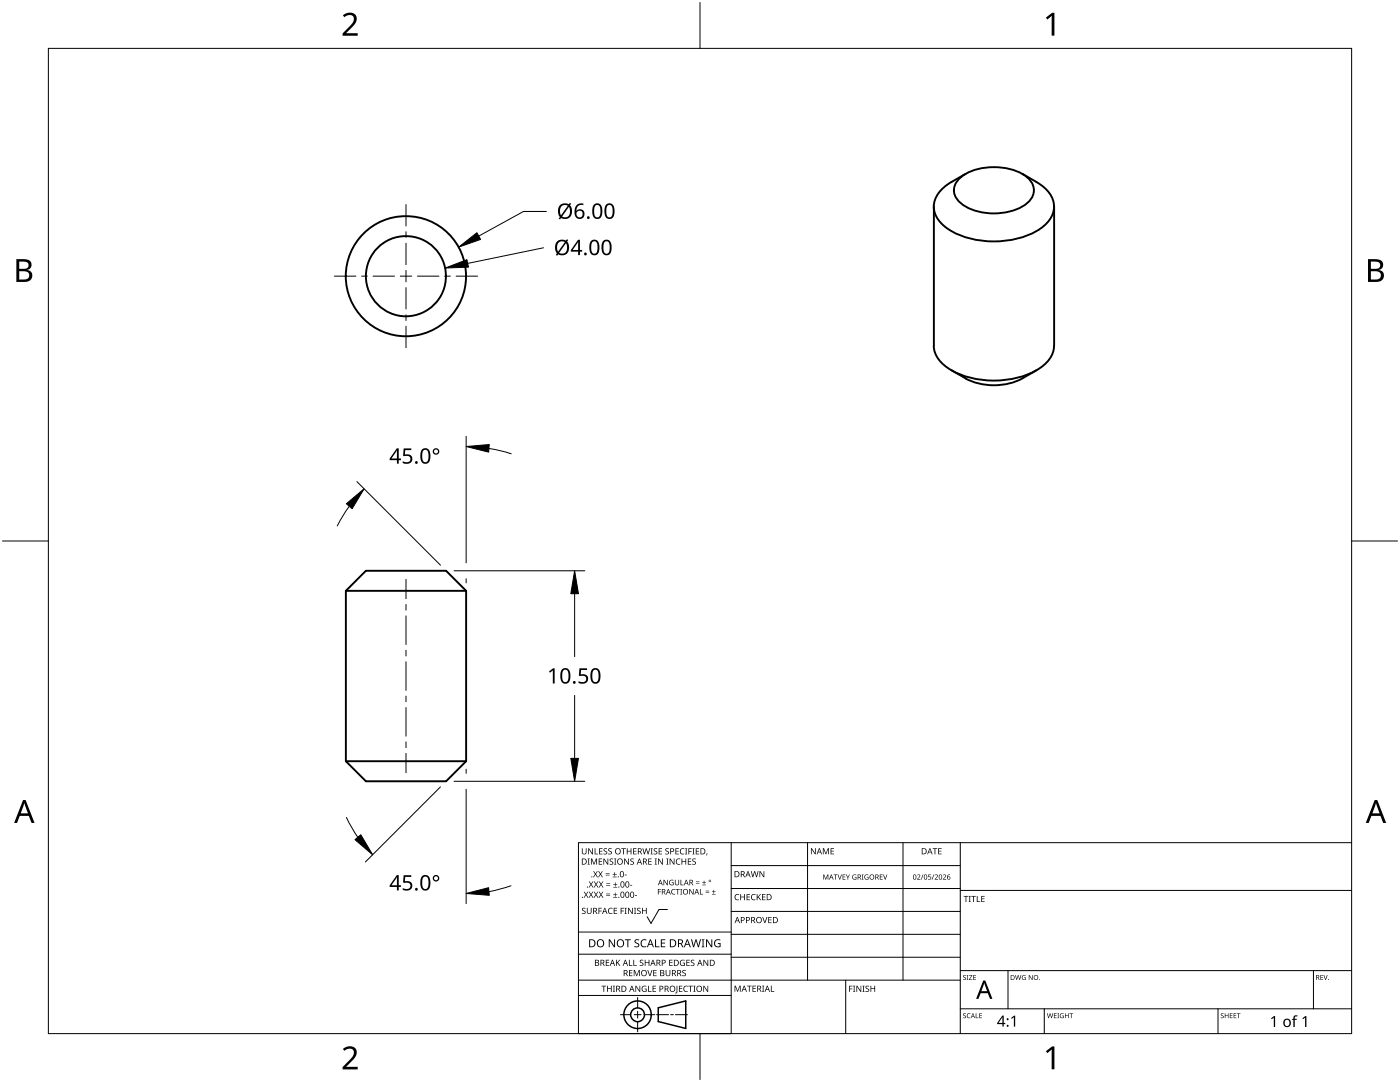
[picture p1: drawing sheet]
<svg xmlns="http://www.w3.org/2000/svg" width="279mm" height="216mm" viewBox="0 0 279 216" stroke-linecap="round" stroke-linejoin="round" font-family="sans-serif">
<g fill="none" stroke="#000" stroke-width=".38">
<path d="M191.3 35.8a10.3 10.3 0 0 1 8.2-2.4 7.9 7.9 0 0 1 6.5 3.2 3.3 3.3 0 0 1-1.6 4.4 12 12 0 0 1-12.5-.3 3.1 3.1 0 0 1-.6-4.9zM192.7 34.7l-2.8 1.6M204 34.7a14.7 14.7 0 0 1 5.5 3.9 4.6 4.6 0 0 1-1.3 6.6 17.4 17.4 0 0 1-14.2 2.5 10.2 10.2 0 0 1-7.3-4.8 4.7 4.7 0 0 1 1.7-5.5l1.5-1.1M186.4 41.2v27.8a5.8 5.8 0 0 0 3 4.6 18.2 18.2 0 0 0 17.9 0 5.7 5.7 0 0 0 3.1-4.6M210.4 41.2v27.8M189.9 73.9l2.8 1.6M192.7 75.5a12.5 12.5 0 0 0 11.3 0M206.9 73.9l-2.9 1.6M69 117.9h24M69 117.9v34M93 117.9v34M93 117.9l-4-4h-16l-4 4"/>
<path d="M69 151.9h24M93 151.9l-4 4h-16l-4-4"/>
<circle cx="81" cy="55.1" r="8"/>
<circle cx="81" cy="55.1" r="12"/>
</g>
<path d="M9.7 9.7h260v196.5h-260z" fill="none" stroke="#000" stroke-width=".2"/>
<path d="M139.7 .5v9.2M.5 108h9.2M269.7 108h9.2M139.7 206.2v9.2" fill="none" stroke="#000" stroke-width=".2"/>
<g fill="#000">
<path d="M68.4 3.1a1.64 1.64 0 0 1 2.8 .4 2.52 2.52 0 0 1-1.2 2.2l-.9 .9h2.3v.5h-3v-.4l1.2-1.2a1.95 1.95 0 0 0 .9-2.2 1.23 1.23 0 0 0-1.8 .1zM208.7 3.5l1.3-.9h.4v4.5h-.5v-4l-.9 .8zM68.4 209.3a1.64 1.64 0 0 1 2.8 .4 2.52 2.52 0 0 1-1.2 2.2l-.9 1h2.3v.5h-3v-.5l1.2-1.2a1.95 1.95 0 0 0 .9-2.1 1.23 1.23 0 0 0-1.8 .1zM208.7 209.8l1.3-1h.4v4.6h-.5v-4l-.9 .7z"/>
<path d="M3.3 51.7h1.3a1.28 1.28 0 0 1 1.7 1.3 1.04 1.04 0 0 1-.9 .9 1.23 1.23 0 0 1 1 1.5 1.23 1.23 0 0 1-1.5 .9h-1.6zM3.8 54.1v1.7h1a.86 .86 0 0 0 1-.9 .86 .86 0 0 0-1.1-.8zM3.8 52.2v1.4h.9a.78 .78 0 0 0 1-.7 .78 .78 0 0 0-1.1-.7z"/>
<path d="M273 51.7h1.3a1.28 1.28 0 0 1 1.7 1.3 1.04 1.04 0 0 1-.8 .9 1.23 1.23 0 0 1 1 1.5 1.23 1.23 0 0 1-1.6 .9h-1.6zM273.6 54.1v1.7h.9a.86 .86 0 0 0 1.1-.9 .86 .86 0 0 0-1.1-.8zM273.6 52.2v1.4h.8a.78 .78 0 0 0 1-.7 .78 .78 0 0 0-1.1-.7z"/>
<path d="M4.6 159.6h.5l1.8 4.6h-.6l-.6-1.4h-1.8l-.5 1.4h-.6zM4.8 160.2l-.7 2.1h1.5z"/>
<path d="M274.3 159.6h.6l1.7 4.6h-.6l-.5-1.4h-1.8l-.6 1.4h-.5zM274.6 160.2l-.7 2.1h1.4z"/>
</g>
<g fill="none" stroke="#000" stroke-width=".2">
<path d="M145.9 168.1v38.1h-30.5v-38.1h154.3M145.9 172.7h45.7M145.9 177.3h45.7M161.2 168.1v27.5M180.2 168.1v27.5M191.6 168.1v38.1M191.6 177.7h78.1M115.4 198.6h30.5M115.4 195.6h76.2M115.4 190.4h30.5M115.4 186h30.5M127.3 199v2.1"/>
<path d="M133.2 181.5h-1.7l-1.6 2.8-.7-1.4M145.9 181.9h45.7M145.9 186.4h45.7M145.9 191h45.7M168.8 195.6v10.6M191.6 193.7h78.1M201.2 193.7v7.6M262.1 193.7v7.6M123.8 202.5h2.1M126.6 202.5h1.3M127.3 201.8v1.4M127.3 203.8v2.1"/>
<path d="M128.6 202.5h2.1M131 202.5h2.4M133.8 202.5h.6M134.8 202.5h2.4M191.6 201.3h78.1M208.4 201.3v4.9M243.1 201.3v4.9"/>
</g>
<g fill="#000">
<path d="M116.1 169.3h.2v.8a.32 .32 0 0 0 .3 .3 .32 .32 0 0 0 .3-.3v-.8h.2v.8a.47 .47 0 0 1-.5 .4 .47 .47 0 0 1-.5-.5zM116.5 177.9h.2l.3 .5 .3-.5h.1l-.4 .6 .4 .6h-.1l-.3-.5-.4 .5h-.1l.4-.6zM117.3 171.3h.4l-.1 .1v1l.1 .1h-.4l.1-.1v-1zM117.4 169.3h.2l.6 1v-1h.1v1.2h-.1l-.7-1v1h-.1zM117.5 177.9h.2l.3 .5 .3-.5h.1l-.4 .6 .4 .6h-.1l-.4-.5-.3 .5h-.1l.4-.6zM117.5 175.9h.2l.3 .5 .3-.5h.1l-.4 .6 .5 .6h-.2l-.3-.5-.4 .5h-.1l.4-.6zM117.9 171.3h.3l.3 1 .4-1h.3v1.2h-.2v-1l-.4 1h-.1l-.4-1v1h-.2zM118.7 169.3h.1v1h.6v.2h-.7zM118.4 173.8h.1l.3 .5 .3-.5h.2l-.4 .6 .4 .7h-.1l-.4-.6-.3 .6h-.1l.4-.7zM118.5 177.9h.2l.2 .5 .3-.5h.2l-.4 .6 .4 .6h-.1l-.4-.5-.3 .5h-.1l.4-.6zM118.5 175.9h.2l.3 .5 .3-.5h.1l-.4 .6 .4 .6h-.1l-.3-.5-.4 .5h-.1l.4-.6zM119.5 171.3h.7v.1h-.6v.4h.5v.2h-.5v.4h.6v.1h-.7z"/>
<path d="M119.6 169.3h.6v.1h-.5v.4h.5v.1h-.5v.4h.5v.2h-.6zM119.4 173.8h.1l.3 .5 .3-.5h.2l-.4 .6 .4 .7h-.1l-.4-.6-.3 .6h-.2l.5-.7zM119.5 177.9h.1l.3 .5 .3-.5h.2l-.4 .6 .4 .6h-.1l-.4-.5-.3 .5h-.1l.4-.6zM119.5 175.9h.2l.3 .5 .3-.5h.1l-.4 .6 .4 .6h-.1l-.4-.5-.3 .5h-.1l.4-.6zM120.9 174.6h.8v.1h-.8zM120.9 174.2h.8v.1h-.8zM121 178.7h.8v.1h-.8zM121 178.3h.8v.1h-.8zM121 176.6h.8v.1h-.8zM121 176.3h.8v.1h-.8zM120.5 169.4l.4-.1h.3l-.1 .1a.25 .25 0 0 0-.4-.1 .25 .25 0 0 0 0 .4l.4 .3 .1 .2-.3 .3-.5-.1v-.1h.2a.27 .27 0 0 0 .4-.1 .27 .27 0 0 0-.3-.3l-.2-.2zM120.4 171.3h.2l.7 1-.1-1h.2v1.2h-.2l-.6-1v1h-.2z"/>
<path d="M121.4 169.4l.5-.1h.2v.1a.25 .25 0 0 0-.4-.1 .25 .25 0 0 0 0 .4l.4 .3v.2l-.2 .3-.5-.1v-.1h.1a.27 .27 0 0 0 .5-.1 .27 .27 0 0 0-.4-.3l-.2-.2zM122.3 174.9h.8v.2h-.8zM122.4 179h.8v.1h-.8zM122.4 177h.8v.1h-.8zM121.7 171.4l.4-.1 .3 .1-.1 .1a.25 .25 0 0 0-.4-.1 .25 .25 0 0 0 0 .4 .42 .42 0 0 1 .5 .5 .42 .42 0 0 1-.7 .2l-.1-.2 .2 .1a.27 .27 0 0 0 .5-.2 .27 .27 0 0 0-.4-.3l-.2-.2zM122.6 174h.1v.4h.4v.1h-.4v.4h-.1v-.4h-.3v-.1h.3zM122.7 178.1h.1v.4h.4v.1h-.4v.3h-.1v-.3h-.3v-.1h.3zM122.7 176.1h.2v.3h.3v.2h-.3v.3h-.2v-.3h-.3v-.2h.3zM122.6 171.3h.4l-.1 .1v1l.1 .1h-.4l.1-.1v-1zM124 169.3h.9v.1h-.4v1.1h-.1v-1.1h-.4zM124.7 174.5h.4v.2h-.4zM124.6 171.3h.1l.7 1v-1h.1v1.2h-.2l-.6-1v1h-.1z"/>
<path d="M125.7 176.6h.5v.1h-.5zM125.1 169.3h.1v.5h.7v-.5h.1v1.2h-.1v-.6h-.7v.6h-.1zM125.8 171.4l.5-.1 .2 .1v.1a.25 .25 0 0 0-.4-.1 .25 .25 0 0 0 0 .4 .42 .42 0 0 1 .4 .5 .42 .42 0 0 1-.7 .2v-.2l.1 .1a.27 .27 0 0 0 .5-.2 .27 .27 0 0 0-.4-.3l-.2-.2zM126.7 178.6h.4v.2h-.4zM126.4 169.3h.6v.1h-.5v.4h.5v.1h-.5v.4h.5v.2h-.6zM128.2 169.3h.2l.2 1 .3-1h.2l.2 1 .3-1h.1l-.3 1.2h-.1l-.3-1.1-.3 1.1h-.2zM129.4 171.3h.7v.1h-.6v.4h.5v.2h-.5v.4h.6v.1h-.7zM129.8 169.3h.5l-.2 .1v1l.2 .1h-.5l.2-.1v-1zM130.7 171.3h.4l-.1 .1v1l.1 .1h-.4l.1-.1v-1zM130.5 169.4l.4-.1h.3l-.1 .1a.25 .25 0 0 0-.4-.1 .25 .25 0 0 0 0 .4l.4 .3 .1 .2-.2 .3-.6-.1v-.1h.2a.27 .27 0 0 0 .4-.1 .27 .27 0 0 0-.3-.3l-.2-.2zM131.3 177.4h.6v.1h-.5v.4h.5v.1h-.5v.5h-.1zM131.4 169.3h.7v.1h-.5v.4h.5v.1h-.5v.4h.5v.2h-.7z"/>
<path d="M131.3 171.3h.2l.7 1v-1h.1v1.2h-.2l-.6-1v1h-.2zM132.4 175.6h.2l.6 .9v-.9h.1v1h-.2l-.6-.9v.9h-.1zM133 171.3h.4l-.1 .1v1l.1 .1h-.4l.1-.1v-1zM132.8 169.4l.4-.1h.3l-.1 .1a.25 .25 0 0 0-.3-.1 .25 .25 0 0 0 0 .4l.4 .3v.2l-.2 .3-.5-.1v-.1h.1a.27 .27 0 0 0 .5-.1 .27 .27 0 0 0-.4-.3l-.2-.2zM133.7 175.7l.5-.2 .2 .1v.1a.45 .45 0 0 0-.7 .4 .45 .45 0 0 0 .6 .4v-.3h-.2v-.1h.3v.5a.6 .6 0 0 1-.8-.1 .6 .6 0 0 1 .1-.8zM134.1 177.5l.4-.1h.3l-.1 .2a.44 .44 0 0 0-.6 .4 .44 .44 0 0 0 .6 .3 .52 .52 0 0 1-.7 0 .52 .52 0 0 1 .1-.8zM133.6 171.3h.2l.7 1v-1h.1v1.2h-.2l-.6-1v1h-.2zM134.9 177.4h.8v.1h-.4v1h-.1v-1h-.3zM135 171.5l.5-.2 .3 .1-.1 .1a.49 .49 0 0 0-.7 .4 .49 .49 0 0 0 .7 .5 .52 .52 0 0 1-.6 0 .52 .52 0 0 1-.2-.6zM134.8 169.3h.7v.1h-.6v.4h.5v.1h-.5v.4h.6v.2h-.7zM134.7 175.6h.1v.7a.28 .28 0 0 0 .3 .2 .28 .28 0 0 0 .3-.2v-.7h.1v.7a.42 .42 0 0 1-.4 .4 .42 .42 0 0 1-.4-.4zM135.8 175.6h.2v.9h.4v.1h-.6z"/>
<path d="M135.8 177.4h.3l-.1 .1v.9l.1 .1h-.3l.1-.1v-.9zM135.8 169.4l.4-.1h.4l-.1 .1h-.2a.49 .49 0 0 0-.4 .6 .49 .49 0 0 0 .7 .3 .52 .52 0 0 1-.7 .1 .52 .52 0 0 1-.2-.6zM136 171.3h.2v.5h.6v-.5h.1v1.2h-.1v-.5h-.6v.5h-.2zM136.7 169.3h.5l-.2 .1v1l.2 .1h-.5l.2-.1v-1zM137.4 169.3h.7v.1h-.6v.4h.5v.2h-.5v.5h-.1zM137.3 171.3h.7v.1h-.6v.4h.5v.2h-.5v.4h.6v.1h-.7zM137.6 177.4h.1l.6 .9v-.9h.1v1.1h-.1l-.6-.9v.9h-.1zM138.2 169.3h.4l-.1 .1v1l.1 .1h-.4l.1-.1v-1zM138.9 176.2h.7v.1h-.7zM138.9 175.9h.7v.1h-.7zM138.2 171.4l.4-.1 .3 .1-.1 .1a.25 .25 0 0 0-.4-.1 .25 .25 0 0 0 0 .4 .42 .42 0 0 1 .5 .5 .42 .42 0 0 1-.7 .2l-.1-.2 .2 .1a.27 .27 0 0 0 .5-.2 .27 .27 0 0 0-.4-.3l-.2-.2zM138.9 169.3h.6v.1h-.5v.4h.5v.1h-.5v.4h.5v.2h-.6z"/>
<path d="M139.7 177.4h.1v1h.5v.1h-.6zM140.1 176.5h.8v.1h-.8zM140.5 175.7h.1v.3h.3v.2h-.3v.3h-.1v-.3h-.4v-.2h.4zM140.8 178h.7v.2h-.7zM140.8 177.7h.7v.1h-.7zM141 170.3h.2l-.3 .4zM142.1 178.4h.7v.1h-.7zM142.4 177.6h.1v.3h.3v.1h-.3v.3h-.1v-.3h-.3v-.1h.3zM146.8 178.6l.4-.2 .3 .1v.1a.49 .49 0 0 0-.7 .4 .49 .49 0 0 0 .7 .5 .52 .52 0 0 1-.7 0 .52 .52 0 0 1-.2-.6zM147.7 178.4h.2v.5h.6v-.5h.2v1.2h-.2v-.5h-.6v.5h-.2zM149 178.4h.7v.1h-.5v.4h.4v.2h-.4v.4h.5v.1h-.7zM150 178.6l.5-.2 .3 .1-.1 .1a.49 .49 0 0 0-.7 .4 .49 .49 0 0 0 .8 .5 .52 .52 0 0 1-.7 0 .52 .52 0 0 1-.2-.6z"/>
<path d="M149.8 173.8h.2l.3 1.1 .2-1.1h.2l.3 1.1 .2-1.1h.2l-.3 1.2h-.2l-.3-1-.3 1h-.1zM151 178.4h.2v.6l.5-.6h.2l-.5 .5 .5 .7h-.2l-.4-.6-.1 .6h-.2zM151.6 173.8h.1l.7 1v-1h.1v1.2h-.1l-.7-1v1h-.1zM152.1 178.4h.7v.1h-.6v.4h.5v.2h-.5v.4h.6v.1h-.7zM161.8 169.3h.2l.7 1v-1h.1v1.2h-.2l-.6-1v1h-.2zM164.3 174.5h.2l.3 .8 .3-.8h.2v1h-.1v-.9l-.5 .9-.3-.9v.9h-.1zM164.2 169.3h.2l.4 .9 .4-.9h.2v1.2h-.1v-1.1l-.4 1.1h-.1l-.4-1.1v1.1h-.2zM165.8 169.3h.6v.1h-.5v.4h.5v.1h-.5v.4h.5v.2h-.6zM166.4 174.5h.7v.1h-.3v.9h-.1v-.9h-.3zM167.2 174.5h.1l.3 .9 .3-.9h.1l-.3 1h-.2zM168.2 174.5h.5v.1h-.4v.3h.4v.1h-.4v.4h.4v.1h-.5zM168.8 174.5h.1l.3 .5 .3-.5h.1l-.3 .6v.4h-.2v-.4z"/>
<path d="M170.2 174.6l.5-.1h.2v.2a.42 .42 0 0 0-.7 .3 .42 .42 0 0 0 .6 .4v-.3h-.2v-.1h.3v.5a.56 .56 0 0 1-.7-.1 .56 .56 0 0 1 0-.8zM172 174.5h.3l-.1 .1v.8l.1 .1h-.3l.1-.1v-.8zM172.6 174.6l.5-.1h.2v.2a.42 .42 0 0 0-.7 .3 .42 .42 0 0 0 .6 .4v-.3h-.2v-.1h.3v.5a.56 .56 0 0 1-.7-.1 .56 .56 0 0 1 0-.8zM175.6 174.5h.6v.1h-.5v.3h.4v.1h-.4v.4h.5v.1h-.6zM176.2 174.5h.2l.3 .9 .3-.9h.1l-.4 1h-.1zM183 174.6a.37 .37 0 0 1 .6 0 .37 .37 0 0 1-.2 .6l-.2 .2h.5v.1h-.7l.3-.4a.27 .27 0 0 0 .3-.3 .27 .27 0 0 0-.4-.2zM184.2 174.5h.1l-.4 1h-.1zM185.3 174.5h.5v.1h-.4v.3h.1a.33 .33 0 0 1 .3 .5 .33 .33 0 0 1-.6 0 .27 .27 0 0 0 .4 .1 .27 .27 0 0 0 .1-.4 .27 .27 0 0 0-.4-.1zM186.3 174.5h.2l-.4 1h-.2zM186.1 169.3h.9v.1h-.3v1.1h-.2v-1.1h-.4zM186.5 174.6a.37 .37 0 0 1 .6 0 .37 .37 0 0 1-.2 .6l-.2 .2h.5v.1h-.7l.3-.4a.27 .27 0 0 0 .3-.3 .27 .27 0 0 0-.4-.2zM187.2 169.3h.7v.1h-.5v.4h.5v.1h-.5v.4h.5v.2h-.7z"/>
<path d="M188.2 174.6a.37 .37 0 0 1 .6 0 .37 .37 0 0 1-.3 .6l-.2 .2h.5v.1h-.6l.2-.4a.27 .27 0 0 0 .3-.3 .27 .27 0 0 0-.4-.2zM192.3 178.8h.9v.1h-.3v1.1h-.2v-1.1h-.4zM193.3 178.8h.5l-.2 .1v1l.2 .1h-.5l.2-.1v-1zM193.8 178.8h1v.1h-.4v1.1h-.2v-1.1h-.4zM194.9 178.8h.2v1.1h.5v.1h-.7zM195.8 178.8h.7v.1h-.5v.4h.5v.1h-.5v.5h.5v.1h-.7zM116.2 181.3l.4-.2 .3 .1-.1 .1a.25 .25 0 0 0-.4-.1 .25 .25 0 0 0 0 .4l.4 .2 .1 .3-.3 .3-.5-.1v-.1h.2a.27 .27 0 0 0 .4-.1 .27 .27 0 0 0-.3-.3l-.2-.2zM117.1 181.1h.2v.8a.32 .32 0 0 0 .3 .3 .32 .32 0 0 0 .3-.3v-.8h.2v.8a.47 .47 0 0 1-.5 .5 .47 .47 0 0 1-.5-.5zM119.4 181.1h.7v.2h-.5v.4h.5v.1h-.5v.6h-.2zM120 196.7h1v.1h-.4v1.1h-.2v-1.1h-.4zM120.9 191.5h.7v.1h-.5v.4h.4v.2h-.4v.4h.5v.1h-.7zM121.5 181.3l.4-.2 .4 .1-.1 .1a.49 .49 0 0 0-.7 .5 .49 .49 0 0 0 .7 .4 .52 .52 0 0 1-.6 .1 .52 .52 0 0 1-.3-.6z"/>
<path d="M121.1 196.7h.2v.5h.6v-.5h.2v1.2h-.2v-.6h-.6v.6h-.2zM121.5 187.4h.2l.9 1.3v-1.3h.1v1.6h-.2l-.8-1.3v1.3h-.2zM122.3 196.7h.4l-.1 .1v1l.1 .1h-.4l.2-.1v-1zM122.5 181.1h.7v.2h-.6v.4h.5v.1h-.5v.4h.6v.2h-.7zM122.9 191.5h.2v.6l.5-.6h.2l-.5 .5 .5 .7h-.2l-.4-.6-.1 .6h-.2zM123.9 181.1h.6v.2h-.5v.4h.5v.1h-.5v.6h-.1zM124.7 181.1h.4l-.2 .2v.9l.2 .2h-.4l.1-.2v-.9zM124.7 187.4h1.2v.2h-.5v1.4h-.2v-1.4h-.5zM125.5 191.5h.2v1.1h.5v.1h-.7zM125.5 193.6h.7v.1h-.5v.4h.5v.1h-.5v.4h.5v.2h-.7zM125.3 181.1h.2l.7 1.1-.1-1.1h.2v1.3h-.2l-.6-1v1h-.2zM126.4 191.5h.2v1.1h.5v.1h-.7z"/>
<path d="M126.5 181.1h.5l-.2 .2v.9l.2 .2h-.5l.2-.2v-.9zM126.5 193.6h.2l.4 1 .4-1h.2v1.2h-.2v-1.1l-.4 1.1h-.1l-.4-1.1v1.1h-.1zM126.7 187.6l.3-.2 .6 .1-.2 .1a.33 .33 0 0 0-.6 .2 .33 .33 0 0 0 .4 .4 .47 .47 0 0 1 .4 .6 .47 .47 0 0 1-.7 .2h-.3v-.2h.2a.35 .35 0 0 0 .6-.2 .35 .35 0 0 0-.5-.4l-.3-.2zM126.8 196.7h.2l.6 1v-1h.2v1.2h-.2l-.7-1 .1 1h-.2zM127.2 181.3l.4-.2 .3 .1-.1 .1a.25 .25 0 0 0-.4-.1 .25 .25 0 0 0 0 .4l.4 .2 .1 .3-.3 .3-.5-.1v-.1h.2a.27 .27 0 0 0 .4-.1 .27 .27 0 0 0-.3-.3l-.2-.2zM127.7 191.6l.5-.1 .2 .1v.1a.25 .25 0 0 0-.4-.1 .25 .25 0 0 0 0 .4l.4 .2v.3l-.2 .2h-.5v-.2l.1 .1a.27 .27 0 0 0 .5-.2 .27 .27 0 0 0-.4-.3l-.2-.2zM128 187.6l.6-.2 .4 .1v.2a.64 .64 0 0 0-1 .5 .64 .64 0 0 0 1 .6v.2a.83 .83 0 0 1-1.1-.3 .83 .83 0 0 1 .1-1.1zM128.2 196.8l.6-.1 .2 .1v.1a.5 .5 0 0 0-.8 .4 .5 .5 0 0 0 .7 .5v-.4h-.3v-.1h.4v.6a.66 .66 0 0 1-.8-.2 .66 .66 0 0 1 0-.9zM128.1 181.1h.2v.6h.6v-.6h.2v1.3h-.2v-.6h-.6v.6h-.2zM129.2 193.6h.1l.4 1 .3-1h.2l-.4 1.2h-.2zM129.3 196.7h.2v1.1h.5v.1h-.7zM128.7 191.5h.1v.5h.6v-.5h.2v1.2h-.2v-.5h-.6v.5h-.1z"/>
<path d="M130.7 187.4h.2v1.4h.7v.2h-.9zM130.2 196.7h.7v.1h-.5v.4h.5v.1h-.5v.5h.5v.1h-.7zM130.4 193.6h.6v.1h-.5v.4h.5v.1h-.5v.4h.5v.2h-.6zM131.9 187.4h.9v.2h-.7v.5h.6v.2h-.6v.5h.7v.2h-.9zM132.8 193.6h.2v.7a.32 .32 0 0 0 .3 .4 .32 .32 0 0 0 .3-.4v-.7h.2v.7a.47 .47 0 0 1-.5 .5 .47 .47 0 0 1-.5-.5zM133.5 191.5h.7v.1h-.5v.4h.5v.2h-.5v.4h.5v.1h-.7zM135 196.7h.2v1.3l-.1 .2h-.3l-.1-.1 .3-.2zM135.5 196.7h.7v.1h-.5v.4h.4v.1h-.4v.5h.5v.1h-.7zM135.8 191.7l.5-.2 .4 .1-.1 .1a.5 .5 0 0 0-.8 .4 .5 .5 0 0 0 .7 .5v-.4h-.2v-.1h.4v.6a.66 .66 0 0 1-.9-.1 .66 .66 0 0 1 0-.9zM136.2 193.7l.4-.2 .3 .1-.1 .1a.25 .25 0 0 0-.4-.1 .25 .25 0 0 0 0 .4 .42 .42 0 0 1 .5 .6 .42 .42 0 0 1-.7 .2l-.1-.2h.2a.27 .27 0 0 0 .5-.1 .27 .27 0 0 0-.4-.3l-.2-.2zM136.5 196.8l.5-.1 .3 .1-.1 .1a.49 .49 0 0 0-.7 .4 .49 .49 0 0 0 .8 .4 .52 .52 0 0 1-.7 .1 .52 .52 0 0 1-.2-.6zM137 191.5h.7v.1h-.6v.4h.5v.2h-.5v.4h.6v.1h-.7z"/>
<path d="M137.4 196.7h.9v.1h-.4v1.1h-.1v-1.1h-.4zM137.9 191.6l.4-.1 .3 .1-.1 .1a.25 .25 0 0 0-.4-.1 .25 .25 0 0 0 0 .4l.4 .2 .1 .3-.2 .2h-.6v-.2l.2 .1a.27 .27 0 0 0 .5-.2 .27 .27 0 0 0-.4-.3l-.2-.2zM138.4 196.7h.4l-.1 .1v1l.1 .1h-.4l.1-.1v-1zM137.9 187.4h.2l.3 1.4 .4-1.4h.2l.4 1.4 .3-1.4h.2l-.4 1.6h-.2l-.4-1.3-.4 1.3h-.2zM140 187.4h.6l-.2 .2v1.3l.2 .1h-.6l.2-.1v-1.3zM140.4 196.7h.1l.7 1v-1h.1v1.2h-.1l-.7-1v1h-.1zM140.4 191.5h.2l.6 1v-1h.1v1.2h-.1l-.7-1v1h-.1zM140.9 187.4h.2l.9 1.3v-1.3h.2v1.6h-.3l-.8-1.3v1.3h-.2zM142.7 187.6l.7-.2 .4 .1-.1 .2a.65 .65 0 0 0-1 .5 .65 .65 0 0 0 .9 .6v-.4h-.3v-.2h.5v.7a.86 .86 0 0 1-1.1-.1 .86 .86 0 0 1 0-1.2zM146.6 196.7h.2l.4 1 .4-1h.2v1.2h-.1v-1.1l-.4 1.1h-.2l-.4-1.1v1.1h-.1zM149.1 196.7h.9v.1h-.4v1.1h-.1v-1.1h-.4zM150.2 196.7h.7v.1h-.6v.4h.5v.1h-.5v.5h.6v.1h-.7z"/>
<path d="M152.1 183h.2l.3 1 .4-1h.2l-.5 1.2h-.1zM152.1 196.7h.4l-.1 .1v1l.1 .1h-.4l.1-.1v-1zM153.8 196.7h.2v1.1h.5v.1h-.7zM153.3 183h.7v.1h-.5v.4h.5v.1h-.5v.5h.5v.1h-.7zM169.5 196.7h.6v.1h-.5v.5h.5v.1h-.5v.5h-.1zM170.2 196.7h.5l-.2 .1v1l.2 .1h-.5l.2-.1v-1zM170.9 196.7h.2l.6 1v-1h.2v1.2h-.2l-.6-1v1h-.2zM172.1 196.7h.5l-.2 .1v1l.2 .1h-.5l.2-.1v-1zM172.8 196.8l.4-.1h.2v.2a.25 .25 0 0 0-.4-.1 .25 .25 0 0 0 0 .4l.4 .2 .1 .3-.3 .2h-.5v-.2l.2 .1a.27 .27 0 0 0 .4-.2 .27 .27 0 0 0-.3-.3l-.3-.2zM173.7 196.7h.2v.5h.6v-.5h.2v1.2h-.2v-.6h-.6v.6h-.2zM192.2 194.7l.4-.1h.2l-.1 .1a.24 .24 0 0 0-.3 0 .24 .24 0 0 0-.1 .3 .24 .24 0 0 0 .4 .1l.1 .1-.1 .3h-.4l-.1-.1a.24 .24 0 0 0 .3 .1 .24 .24 0 0 0 .1-.3l-.4-.3zM192.9 194.6h.4l-.1 .1v.7l.1 .1h-.4l.1-.1v-.7z"/>
<path d="M193.4 194.6h.6l-.5 .8h.6v.1h-.7l.5-.8h-.5zM194.2 194.6h.6v.1h-.4v.3h.4v.1h-.4v.3h.4v.1h-.6zM202.6 194.6h.1l.2 .8 .2-.8h.2l.2 .8 .2-.8h.1l-.2 .9h-.2l-.2-.8-.2 .8h-.2zM204.1 194.7l.3-.1h.3l-.1 .1a.4 .4 0 0 0-.6 .4 .4 .4 0 0 0 .6 .3v-.3l-.2-.1h.3v.5a.53 .53 0 0 1-.7-.1 .53 .53 0 0 1 .1-.7zM205.3 194.6h.2l.5 .8v-.8h.1v.9h-.2l-.5-.8v.8h-.1zM263.5 194.6h.6v.1h-.5v.3h.4v.1h-.4v.3h.5v.1h-.6zM264.1 194.6h.2l.2 .8 .3-.8h.2l-.4 .9h-.1zM192.2 202.3l.4-.1h.2l-.1 .1a.24 .24 0 0 0-.3 0 .24 .24 0 0 0-.1 .3 .24 .24 0 0 0 .4 .1l.1 .2-.1 .2-.4 .1-.1-.2a.24 .24 0 0 0 .3 .1 .24 .24 0 0 0 .1-.3l-.4-.2zM193.1 202.3l.6-.1-.3 .1a.4 .4 0 0 0-.3 .5 .4 .4 0 0 0 .5 .2 .46 .46 0 0 1-.6 0 .46 .46 0 0 1 .1-.7zM194.7 202.2h.1v.8h.5v.2h-.6zM195.4 202.2h.6v.1h-.4v.3h.4v.1h-.4v.4h.4v.1h-.6zM201.8 203.1l.6-.4h.2v2.1h-.3v-1.9l-.4 .4z"/>
<path d="M209 202.2h.1l.2 .8 .2-.8h.1l.3 .8 .2-.8h.1l-.3 1h-.1l-.2-.9-.3 .9h-.1zM210.3 202.2h.6v.1h-.4v.3h.3v.1h-.3v.4h.4v.1h-.6zM211 202.2h.4l-.2 .1v.8l.2 .1h-.4l.1-.1v-.8zM211.6 202.3l.7-.1-.1 .1a.4 .4 0 0 0-.6 .4 .4 .4 0 0 0 .6 .3v-.2l-.2-.2h.3v.5a.53 .53 0 0 1-.7-.1 .53 .53 0 0 1 0-.7zM212.5 202.2h.2v.4h.5v-.4h.1v1h-.1v-.5h-.5v.5h-.2zM213.4 202.2h.8v.1h-.3v.9h-.2v-.9h-.3zM243.7 202.3l.3-.1h.2v.1a.24 .24 0 0 0-.3 0 .24 .24 0 0 0-.1 .3 .24 .24 0 0 0 .3 .1l.1 .2-.1 .2-.4 .1-.1-.2a.24 .24 0 0 0 .4 .1 .24 .24 0 0 0 0-.3l-.3-.2zM244.4 202.2h.2v.4h.5v-.4h.1v1h-.1v-.5h-.5v.5h-.2zM245.4 202.2h.6v.1h-.4v.3h.4v.1h-.4v.4h.4v.1h-.6zM246.2 202.2h.5v.1h-.4v.3h.4v.1h-.4v.4h.4v.1h-.5zM246.8 202.2h.8v.1h-.3v.9h-.2v-.9h-.3zM253.7 203.2l.6-.5h.2v2.2h-.3v-1.9l-.4 .4z"/>
<path d="M258.2 202.7l.3-.1h.5l-.1 .3-.4-.1-.1 .2v.3h.4v.2h-.4v1.4h-.3v-1.4h-.3l.3-.2zM259.9 203.2l.6-.5h.2v2.2h-.2v-1.9l-.5 .4z"/>
<path d="M116.1 171.3h.4a.61 .61 0 0 1 .6 .6 .61 .61 0 0 1-.6 .6h-.4zM116.3 171.4v1h.1a.48 .48 0 0 0 .5-.5 .48 .48 0 0 0-.4-.5z"/>
<path d="M122.7 169.9a.61 .61 0 0 1 1.2 0 .61 .61 0 0 1-1.2 0zM123 169.5a.47 .47 0 0 0-.1 .7 .47 .47 0 0 0 .8 0v-.1a.45 .45 0 0 0-.1-.6 .45 .45 0 0 0-.6 0z"/>
<path d="M123.1 171.9a.61 .61 0 0 1 1.2 0 .61 .61 0 0 1-1.2 0zM123.5 171.5l-.2 .4a.45 .45 0 0 0 .7 .4 .45 .45 0 0 0 0-.8l-.2-.1z"/>
<path d="M123.9 173.9a.51 .51 0 0 1 .6 .1 .51 .51 0 0 1 0 .7 .44 .44 0 0 1-.6 .3 .44 .44 0 0 1-.2-.6zM123.9 174v.1a.48 .48 0 0 0 .3 .8 .53 .53 0 0 0 .2-.5 .53 .53 0 0 0-.4-.4z"/>
<path d="M124 178a.44 .44 0 0 1 .5 0 .44 .44 0 0 1 .1 .5 .46 .46 0 0 1-.4 .7 .46 .46 0 0 1-.4-.7zM124.1 178.1l-.1 .2a.45 .45 0 0 0 .3 .7 .53 .53 0 0 0 .2-.5 .53 .53 0 0 0-.4-.4z"/>
<path d="M124 176a.44 .44 0 0 1 .5 0 .44 .44 0 0 1 .1 .5 .46 .46 0 0 1-.4 .6 .46 .46 0 0 1-.4-.7zM124.1 176.1l-.1 .4a.31 .31 0 0 0 .2 .5 .31 .31 0 0 0 .3-.5l-.1-.4z"/>
<path d="M124.9 178a.5 .5 0 0 1 .7 .1 .5 .5 0 0 1 0 .6 .44 .44 0 0 1-.6 .4 .44 .44 0 0 1-.2-.6zM125 178.1a.48 .48 0 0 0-.1 .6 .48 .48 0 0 0 .4 .3l.1-.8-.2-.2z"/>
<path d="M124.9 176a.44 .44 0 0 1 .6 0 .44 .44 0 0 1 .1 .5 .46 .46 0 0 1-.5 .6 .46 .46 0 0 1-.3-.7zM125 176.1l-.1 .4a.31 .31 0 0 0 .3 .5 .31 .31 0 0 0 .2-.5v-.4z"/>
<path d="M125.9 178a.5 .5 0 0 1 .6 .1 .5 .5 0 0 1 0 .6 .44 .44 0 0 1-.5 .4 .44 .44 0 0 1-.2-.6zM126 178.1l-.1 .1a.48 .48 0 0 0 .4 .8 .53 .53 0 0 0 .2-.5 .53 .53 0 0 0-.5-.4z"/>
<path d="M127.3 169.3h.3a.35 .35 0 0 1 .5 .2 .35 .35 0 0 1-.3 .4l.4 .6h-.2l-.3-.5h-.3v.5h-.1zM127.4 169.4v.4h.2a.23 .23 0 0 0 .3-.2 .23 .23 0 0 0-.3-.2z"/>
<path d="M127.5 171.3h.2l.4 1.2h-.1l-.2-.4h-.4l-.2 .4h-.1zM127.6 171.5l-.2 .5h.4z"/>
<path d="M128.3 171.3h.3a.35 .35 0 0 1 .5 .2 .35 .35 0 0 1-.3 .5l.4 .5h-.2l-.3-.5h-.2v.5h-.2zM128.5 171.4v.5h.1a.23 .23 0 0 0 .3-.2 .23 .23 0 0 0-.3-.3z"/>
<path d="M131.7 175.5h.1l.5 1.1h-.2l-.1-.3h-.4l-.2 .3h-.1zM131.8 175.7l-.2 .5h.4z"/>
<path d="M132.1 177.4h.3a.31 .31 0 0 1 .4 .2 .31 .31 0 0 1-.2 .4l.3 .5h-.2l-.3-.5h-.2v.5h-.1zM132.2 177.5v.4h.2a.21 .21 0 0 0 .2-.2 .21 .21 0 0 0-.2-.2z"/>
<path d="M133.3 177.4h.1l.5 1.1h-.2l-.1-.4h-.4l-.2 .4h-.1zM133.4 177.5l-.2 .5h.4z"/>
<path d="M133.8 169.3h.6l.1 .2-.1 .4-.5 .1v.5h-.1zM133.9 169.4v.5a.29 .29 0 0 0 .5-.3 .29 .29 0 0 0-.5-.2z"/>
<path d="M136.9 175.5h.1l.4 1.1h-.1l-.1-.3h-.5l-.1 .3h-.1zM137 175.7l-.2 .5h.3z"/>
<path d="M136.2 177.9a.55 .55 0 0 1 1.1 0 .55 .55 0 0 1-1.1 0zM136.4 177.9a.45 .45 0 0 0 .9 0 .45 .45 0 0 0-.9 0z"/>
<path d="M137.6 175.6h.3a.31 .31 0 0 1 .4 .2 .31 .31 0 0 1-.2 .4l.3 .4h-.2l-.2-.4h-.3v.4h-.1zM137.7 175.7v.4h.2a.21 .21 0 0 0 .3-.2 .21 .21 0 0 0-.3-.2z"/>
<path d="M139 177.4h.1l.4 1.1h-.1l-.1-.4h-.5l-.1 .4h-.1zM139.1 177.5l-.2 .5h.3z"/>
<path d="M139.8 169.3h.4a.54 .54 0 0 1 .6 .6 .56 .56 0 0 1-.7 .6h-.3zM140 169.4v.9h.1a.48 .48 0 0 0 .5-.4 .48 .48 0 0 0-.4-.5z"/>
<path d="M141.4 175.8a.25 .25 0 0 1 .5 0 .25 .25 0 0 1-.5 0zM141.5 175.8a.15 .15 0 0 0 .3 0 .15 .15 0 0 0-.3 0z"/>
<path d="M146.6 173.8h.4a.61 .61 0 0 1 .6 .6 .61 .61 0 0 1-.7 .6h-.3zM146.8 174v.9h.1a.43 .43 0 0 0 .5-.5 .41 .41 0 0 0-.4-.4z"/>
<path d="M147.8 173.8h.4a.35 .35 0 0 1 .4 .3 .35 .35 0 0 1-.2 .4l.3 .5h-.2l-.3-.5h-.2v.5h-.2zM148 174v.4h.2a.23 .23 0 0 0 .3-.2 .23 .23 0 0 0-.3-.2z"/>
<path d="M149.2 173.8h.1l.5 1.2h-.1l-.2-.3h-.5l-.1 .3h-.2zM149.3 174l-.2 .5h.4z"/>
<path d="M153 178.4h.4a.55 .55 0 0 1 .6 .6 .56 .56 0 0 1-.6 .6h-.4zM153.2 178.5v1h.1a.48 .48 0 0 0 .5-.5 .48 .48 0 0 0-.4-.5z"/>
<path d="M163.4 169.2h.2l.5 1.3h-.2l-.2-.4h-.4l-.2 .4h-.1zM163.5 169.4l-.2 .6h.4z"/>
<path d="M165.8 174.5h.2l.4 1h-.2l-.1-.3h-.4l-.1 .3h-.2zM165.9 174.6l-.2 .5h.4z"/>
<path d="M171.2 174.5h.2a.29 .29 0 0 1 .4 .2 .29 .29 0 0 1-.2 .4l.3 .4h-.2l-.2-.4h-.2v.4h-.1zM171.3 174.6v.4h.1a.2 .2 0 0 0 .3-.2 .2 .2 0 0 0-.3-.2z"/>
<path d="M173.4 175a.55 .55 0 0 1 1.1 0 .55 .55 0 0 1-1.1 0zM173.7 175a.38 .38 0 0 0 .7 0 .38 .38 0 0 0-.7 0z"/>
<path d="M174.7 174.5h.3a.29 .29 0 0 1 .3 .2 .29 .29 0 0 1-.2 .4l.3 .4h-.1l-.3-.4h-.2v.4h-.1zM174.8 174.6v.4h.2a.2 .2 0 0 0 .2-.2 .2 .2 0 0 0-.2-.2z"/>
<path d="M182.3 174.6h.4l.2 .5a.38 .38 0 0 1-.5 .4 .38 .38 0 0 1-.2-.6zM182.4 174.6l-.1 .2a.38 .38 0 0 0 .3 .6 .41 .41 0 0 0 .2-.5 .41 .41 0 0 0-.4-.3z"/>
<path d="M184 169.3h.3a.61 .61 0 0 1 .6 .6 .61 .61 0 0 1-.6 .6h-.3zM184.1 169.4v.9h.2a.43 .43 0 0 0 .5-.4 .41 .41 0 0 0-.5-.5z"/>
<path d="M184.5 174.6l.1-.1a.51 .51 0 0 1 .4 .5 .51 .51 0 0 1-.4 .5l-.2-.4zM184.6 174.6l-.1 .2a.38 .38 0 0 0 .3 .6 .41 .41 0 0 0 .2-.5 .41 .41 0 0 0-.4-.3z"/>
<path d="M185.5 169.2h.1l.5 1.3h-.1l-.2-.4h-.5l-.1 .4h-.2zM185.6 169.4l-.2 .6h.4z"/>
<path d="M187.5 174.6l.1-.1a.51 .51 0 0 1 .4 .5 .51 .51 0 0 1-.5 .5l-.1-.4zM187.6 174.6l-.1 .2a.38 .38 0 0 0 .3 .6 .41 .41 0 0 0 .1-.5 .41 .41 0 0 0-.3-.3z"/>
<path d="M189.1 174.6l.5-.1-.4 .2-.1 .3a.33 .33 0 0 1 .5 .1 .33 .33 0 0 1-.2 .5 .33 .33 0 0 1-.4-.4zM189.1 175.2a.25 .25 0 0 0 .5 0 .25 .25 0 0 0-.5 0z"/>
<path d="M118.4 181.1h.3a.35 .35 0 0 1 .4 .3 .35 .35 0 0 1-.2 .4l.3 .6h-.1l-.3-.5h-.3v.5h-.1zM118.5 181.3v.4h.2a.23 .23 0 0 0 .3-.2 .23 .23 0 0 0-.3-.2z"/>
<path d="M118.7 191.5h.4a.31 .31 0 0 1 .4 .2 .31 .31 0 0 1-.2 .4 .33 .33 0 0 1 .3 .4 .33 .33 0 0 1-.4 .2h-.5zM118.9 192.2v.4h.2a.23 .23 0 0 0 .3-.2 .23 .23 0 0 0-.3-.2zM118.9 191.6v.4h.2a.21 .21 0 0 0 .3-.2 .21 .21 0 0 0-.3-.2z"/>
<path d="M117.6 187.4h.5a.71 .71 0 0 1 .7 .8 .73 .73 0 0 1-.8 .8h-.4zM117.8 187.6v1.2h.2a.56 .56 0 0 0 .6-.6 .54 .54 0 0 0-.6-.6z"/>
<path d="M119.8 191.5h.4a.35 .35 0 0 1 .4 .3 .35 .35 0 0 1-.2 .4l.3 .5h-.2l-.3-.5h-.2v.5h-.2zM120 191.6v.5h.2a.23 .23 0 0 0 .3-.2 .23 .23 0 0 0-.3-.3z"/>
<path d="M119.3 187.6a.74 .74 0 0 1 .9-.1 .74 .74 0 0 1 .4 .7 .77 .77 0 0 1-1.1 .8 .77 .77 0 0 1-.3-1.3zM119.5 187.7l-.2 .5a.56 .56 0 0 0 .7 .6 .56 .56 0 0 0 .3-.9 .51 .51 0 0 0-.8-.2z"/>
<path d="M120.6 181.1h.2l.4 1.3h-.1l-.2-.4h-.4l-.2 .4h-.1zM120.7 181.3l-.2 .6h.4z"/>
<path d="M122.2 191.5h.1l.5 1.2h-.2l-.1-.3h-.5l-.2 .3h-.1zM122.2 191.7l-.2 .5h.4z"/>
<path d="M123 196.7h.3a.35 .35 0 0 1 .4 .2 .35 .35 0 0 1-.2 .5l.3 .5h-.1l-.3-.5h-.3v.5h-.1zM123.1 196.8v.5h.2a.23 .23 0 0 0 .3-.3 .23 .23 0 0 0-.3-.2z"/>
<path d="M123.3 187.6a.74 .74 0 0 1 .8-.1 .74 .74 0 0 1 .5 .7 .77 .77 0 0 1-1.1 .8 .77 .77 0 0 1-.3-1.3zM123.5 187.7l-.2 .5a.56 .56 0 0 0 .7 .6 .56 .56 0 0 0 .3-.9 .51 .51 0 0 0-.8-.2z"/>
<path d="M124.5 193.6h.3a.35 .35 0 0 1 .4 .2 .35 .35 0 0 1-.2 .4l.3 .6h-.1l-.3-.5h-.3v.5h-.1zM124.6 193.7v.4h.2a.23 .23 0 0 0 .3-.2 .23 .23 0 0 0-.3-.2z"/>
<path d="M124 196.7h.4a.54 .54 0 0 1 .6 .6 .56 .56 0 0 1-.6 .6h-.4zM124.2 196.8v1h.2a.48 .48 0 0 0 .5-.5 .48 .48 0 0 0-.5-.5z"/>
<path d="M124.7 191.5h.2l.4 1.2h-.1l-.2-.3h-.4l-.2 .3h-.1zM124.8 191.7l-.2 .5h.4z"/>
<path d="M126 196.7h.2l.4 1.2h-.1l-.2-.4h-.4l-.2 .4h-.1zM126.1 196.8l-.2 .6h.4z"/>
<path d="M127.9 194.2a.61 .61 0 0 1 1.2 0 .61 .61 0 0 1-1.2 0zM128.2 193.8l-.1 .4a.45 .45 0 0 0 .7 .4 .45 .45 0 0 0 0-.8l-.2-.1z"/>
<path d="M129.7 187.4h.2l.6 1.6h-.2l-.2-.5h-.6l-.2 .5h-.2zM129.8 187.6l-.2 .7h.5z"/>
<path d="M130.2 191.5h.2l.5 1.2h-.2l-.2-.3h-.4l-.2 .3h-.1zM130.3 191.7l-.2 .5h.4z"/>
<path d="M131 191.5h.4a.35 .35 0 0 1 .4 .3 .35 .35 0 0 1-.2 .4l.3 .5h-.2l-.3-.5h-.2v.5h-.2zM131.2 191.6v.5h.2a.23 .23 0 0 0 .2-.2 .23 .23 0 0 0-.3-.3z"/>
<path d="M131.8 193.6h.3a.31 .31 0 0 1 .4 .1 .31 .31 0 0 1-.2 .4 .33 .33 0 0 1 .3 .4 .33 .33 0 0 1-.4 .3h-.4zM131.9 194.2v.4h.3a.23 .23 0 0 0 .2-.2 .23 .23 0 0 0-.3-.2zM131.9 193.7v.4h.2a.21 .21 0 0 0 .3-.2 .21 .21 0 0 0-.3-.2z"/>
<path d="M131.6 196.7h.5l.3 .3-.1 .3-.5 .1v.5h-.2zM131.8 196.8v.5a.29 .29 0 0 0 .4-.2 .29 .29 0 0 0-.4-.3z"/>
<path d="M132.6 196.7h.4a.35 .35 0 0 1 .4 .2 .35 .35 0 0 1-.2 .5l.3 .5h-.2l-.3-.5h-.2v.5h-.2zM132.8 196.8v.5h.2a.23 .23 0 0 0 .3-.3 .23 .23 0 0 0-.3-.2z"/>
<path d="M132.1 191.5h.5l.2 .3-.1 .4-.5 .1v.4h-.1zM132.2 191.6v.5a.29 .29 0 0 0 .5-.2 .29 .29 0 0 0-.5-.3z"/>
<path d="M134.1 193.6h.3a.35 .35 0 0 1 .5 .2 .35 .35 0 0 1-.3 .4l.4 .6h-.2l-.3-.5h-.2v.5h-.2zM134.3 193.7v.4h.1a.23 .23 0 0 0 .3-.2 .23 .23 0 0 0-.3-.2z"/>
<path d="M133.5 197.3a.65 .65 0 0 1 1.3 0 .65 .65 0 0 1-1.3 0zM133.9 196.9a.47 .47 0 0 0-.1 .7 .47 .47 0 0 0 .7 0l.1-.1a.45 .45 0 0 0-.1-.6 .45 .45 0 0 0-.6 0z"/>
<path d="M133.7 187.4h.5a.71 .71 0 0 1 .8 .8 .73 .73 0 0 1-.9 .8h-.4zM133.9 187.6v1.2h.2a.56 .56 0 0 0 .6-.6 .54 .54 0 0 0-.6-.6z"/>
<path d="M135.2 193.6h.3a.35 .35 0 0 1 .4 .2 .35 .35 0 0 1-.2 .4l.3 .6h-.1l-.3-.5h-.3v.5h-.1zM135.3 193.7v.4h.2a.23 .23 0 0 0 .3-.2 .23 .23 0 0 0-.3-.2z"/>
<path d="M134.5 191.5h.4a.54 .54 0 0 1 .6 .6 .56 .56 0 0 1-.7 .6h-.3zM134.6 191.6v1h.2a.48 .48 0 0 0 .5-.5 .48 .48 0 0 0-.5-.5z"/>
<path d="M135.3 187.4h.4a.45 .45 0 0 1 .6 .3 .45 .45 0 0 1-.3 .6l.4 .7h-.2l-.4-.6h-.3v.6h-.2zM135.5 187.6v.6h.2a.3 .3 0 0 0 .4-.3 .3 .3 0 0 0-.4-.3z"/>
<path d="M137.1 187.4h.2l.6 1.6h-.2l-.2-.5h-.6l-.2 .5h-.2zM137.2 187.6l-.3 .7h.5z"/>
<path d="M139.6 191.5h.1l.5 1.2h-.1l-.2-.3h-.5l-.1 .3h-.2zM139.7 191.7l-.2 .5h.4z"/>
<path d="M138.9 197.3a.61 .61 0 0 1 1.2 0 .61 .61 0 0 1-1.2 0zM139.3 196.9a.47 .47 0 0 0-.1 .7 .47 .47 0 0 0 .7 0v-.1a.45 .45 0 0 0-.1-.6 .45 .45 0 0 0-.5 0z"/>
<path d="M141.7 191.5h.3a.54 .54 0 0 1 .6 .6 .56 .56 0 0 1-.6 .6h-.3zM141.8 191.6v1h.2a.48 .48 0 0 0 .5-.5 .48 .48 0 0 0-.5-.5z"/>
<path d="M147.1 183h.1l.5 1.2h-.2l-.1-.4h-.5l-.1 .4h-.2zM147.1 183.1l-.1 .6h.3z"/>
<path d="M147.9 183h.6l.1 .3-.1 .3-.5 .1v.5h-.1zM148 183.1v.5a.29 .29 0 0 0 .5-.2 .29 .29 0 0 0-.5-.3z"/>
<path d="M148.5 196.7h.1l.5 1.2h-.2l-.1-.4h-.5l-.2 .4h-.1zM148.5 196.8l-.2 .6h.4z"/>
<path d="M148.9 183h.5l.3 .3-.2 .3-.5 .1v.5h-.1zM149 183.1v.5a.29 .29 0 0 0 .5-.2 .29 .29 0 0 0-.5-.3z"/>
<path d="M149.9 183h.3a.35 .35 0 0 1 .5 .2 .35 .35 0 0 1-.3 .5l.4 .5h-.2l-.3-.5h-.2v.5h-.2zM150.1 183.1v.5h.1a.23 .23 0 0 0 .3-.3 .23 .23 0 0 0-.3-.2z"/>
<path d="M151.1 196.7h.4a.35 .35 0 0 1 .4 .2 .35 .35 0 0 1-.2 .5l.3 .5h-.2l-.3-.5h-.2v.5h-.2zM151.3 196.8v.5h.2a.23 .23 0 0 0 .2-.3 .23 .23 0 0 0-.2-.2z"/>
<path d="M150.8 183.6a.61 .61 0 0 1 1.2 0 .61 .61 0 0 1-1.2 0zM151.2 183.2a.47 .47 0 0 0-.1 .7 .47 .47 0 0 0 .7 0v-.1a.45 .45 0 0 0 0-.6 .45 .45 0 0 0-.6 0z"/>
<path d="M153.1 196.7h.1l.5 1.2h-.2l-.1-.4h-.5l-.2 .4h-.1zM153.1 196.8l-.2 .6h.4z"/>
<path d="M154.3 183h.3a.55 .55 0 0 1 .6 .6 .56 .56 0 0 1-.6 .6h-.3zM154.4 183.1v1h.2a.48 .48 0 0 0 .5-.5 .48 .48 0 0 0-.5-.5z"/>
<path d="M196.2 195.7h.4l1.5 3.6h-.5l-.5-1.1h-1.4l-.4 1.1h-.5zM196.4 196.1l-.5 1.7h1.1z"/>
<path d="M201.7 194.6h.3a.49 .49 0 0 1 .5 .5 .49 .49 0 0 1-.5 .4h-.3zM201.8 194.7v.7h.4l.1-.2v-.3z"/>
<path d="M206.2 195.1a.5 .5 0 0 1 1 0 .5 .5 0 0 1-1 0zM206.4 195a.4 .4 0 0 0 .8 0 .4 .4 0 0 0-.8 0z"/>
<path d="M262.7 194.6h.2a.28 .28 0 0 1 .4 .1 .28 .28 0 0 1-.2 .4l.3 .4h-.2l-.2-.4h-.2v.4h-.1zM262.8 194.7v.3h.1a.19 .19 0 0 0 .3-.2 .19 .19 0 0 0-.3-.1z"/>
<path d="M194.1 202.2l.5 1-.3-.3h-.3l-.3 .3zM194.2 202.3l-.2 .4h.3z"/>
<path d="M200 202.7h.3v1.4h.3v.3h-.3v.4h-.2v-.4h-1.1v-.3zM200.1 202.9l-.8 1.2h.8z"/>
<path d="M256.3 203.5a.77 .77 0 0 1 .9-.2 .77 .77 0 0 1 .4 .8 .81 .81 0 0 1-1.1 .8 .81 .81 0 0 1-.3-1.3zM256.6 203.6l-.2 .5a.52 .52 0 0 0 .6 .6 .52 .52 0 0 0 .3-.7 .48 .48 0 0 0-.2-.5 .48 .48 0 0 0-.5 .1z"/>
<circle cx="116.2" cy="179.1" r=".11"/>
<circle cx="117.2" cy="177" r=".11"/>
<circle cx="118.1" cy="175" r=".11"/>
<circle cx="123.4" cy="175" r=".11"/>
<circle cx="123.5" cy="179.1" r=".11"/>
<circle cx="123.5" cy="177" r=".11"/>
<circle cx="207.5" cy="195.5" r=".09"/>
<circle cx="265.1" cy="195.5" r=".09"/>
<circle cx="201.1" cy="204.7" r=".2"/>
<circle cx="201.1" cy="203.4" r=".2"/>
</g>
<g fill="none" stroke="#000" stroke-width=".3">
<path d="M131.4 201.1l5.5-1.4v5.5l-5.5-1.4z"/>
<circle cx="127.2" cy="202.5" r="2.73"/>
<circle cx="127.2" cy="202.5" r="1.37"/>
</g>
<g fill="none" stroke="#000" stroke-width=".2">
<path d="M66.7 55.1h4.3M72.2 55.1h1.1M74.5 55.1h4.2M79.9 55.1h2.3M81 40.8v4.3M81 46.2v1.2M81 48.5v4.3M81 54v2.2M81 57.4v4.3M83.3 55.1h4.3M88.7 55.1h1.2M91 55.1h4.3"/>
<path d="M81 62.8v1.2M81 65.1v4.3"/>
</g>
<g fill="none" stroke="#000" stroke-width=".2">
<path d="M108.5 49.4l-15.2 3.2M109 42.2h-4.5l-9 4.9M71.2 96.1l16.7 16.7M93 87.1v25.2M97.6 89.5l1.9 .3 2.5 .8M69.7 101l-2.4 3.9M90.6 113.9h26.1M93 115.5v.8M114.7 118.5v12.5M114.7 138.8v12.5M87.9 157l-15 15M93 153.5v.8"/>
<path d="M93 157.5v22.8M116.7 155.9h-26.1M69.1 163.1l2.3 4M102 176.7l-4.4 1.2"/>
</g>
<g fill="#000">
<path d="M80.6 89.5h1.5v.3h-1.2l-.1 .9a1.02 1.02 0 0 1 1.5 .8 1.02 1.02 0 0 1-1.4 1l-.5-.1v-.4a.88 .88 0 0 0 .9 .3 .88 .88 0 0 0 .6-.9 .85 .85 0 0 0-1.3-.4l-.2-.1zM109.6 134l.8-.6h.3v3h-.4v-2.7l-.5 .5zM115.6 133.4h1.6v.3h-1.2l-.1 .9 .5-.1a.99 .99 0 0 1 1 1.2 .99 .99 0 0 1-1.4 .7l-.5-.1v-.4a.88 .88 0 0 0 .9 .2 .88 .88 0 0 0 .6-.8 .85 .85 0 0 0-1.3-.4l-.2-.1zM80.6 174.6h1.5v.4h-1.2l-.1 .9a1.02 1.02 0 0 1 1.5 .8 1.02 1.02 0 0 1-1.4 1l-.5-.2v-.3a.88 .88 0 0 0 .9 .2 .88 .88 0 0 0 .6-.8 .85 .85 0 0 0-1.3-.4l-.2-.1z"/>
<path d="M111.1 48.2l.9-.4 .9 .2 .2-.3 .3 .2-.2 .3a1.57 1.57 0 0 1 .2 2 1.57 1.57 0 0 1-2 .5l-.2 .3-.3-.1 .2-.4a2.01 2.01 0 0 1 0-2.3zM113 48.5l-1.4 2a1.08 1.08 0 0 0 1.3-.1 1.08 1.08 0 0 0 .3-1.3zM111.5 48.4a1.75 1.75 0 0 0-.1 1.8l1.3-1.9-.6-.1z"/>
<path d="M111.7 41l.9-.4 .9 .2 .2-.3 .3 .2-.2 .3 .3 .5 .1 .6a1.42 1.42 0 0 1-.7 1.4 1.42 1.42 0 0 1-1.5 0l-.2 .3-.3-.2 .2-.3a2.01 2.01 0 0 1 0-2.3zM113.5 41.3l-1.3 1.9a1.08 1.08 0 0 0 1.2-.1 1.08 1.08 0 0 0 .3-1.2zM112.1 41.1l-.3 .8 .2 1.1 1.3-1.9-.7-.2z"/>
<path d="M115.1 40.9l.5-.3h.4h.4v.3a1.03 1.03 0 0 0-1.3 1.2 .95 .95 0 0 1 1.4 0 .95 .95 0 0 1-.3 1.4 1.08 1.08 0 0 1-1.1 0 1.08 1.08 0 0 1-.4-1.1v-.8zM115 42.7a.66 .66 0 0 0 1.3 0 .66 .66 0 0 0-1.3 0z"/>
<path d="M115.4 47.8h.3v2.1h.5v.3h-.5v.7h-.3v-.7h-1.5v-.3zM115.4 48.2l-1.1 1.7h1.1z"/>
<path d="M118 48a1.05 1.05 0 0 1 1.2 0 1.05 1.05 0 0 1 .4 1.2 1.28 1.28 0 0 1-1.1 1.7 1.37 1.37 0 0 1-.9-1.7l.2-.8zM118.2 48.3a2.23 2.23 0 0 0 .1 2.3 .68 .68 0 0 0 .8-.2 .68 .68 0 0 0 .1-.7 1.17 1.17 0 0 0-.6-1.6z"/>
<path d="M118.6 40.8a1.05 1.05 0 0 1 1.2 0 1.05 1.05 0 0 1 .4 1.1v.2a1.18 1.18 0 0 1-1.1 1.6 1.37 1.37 0 0 1-.9-1.8l.1-.7zM118.8 41.1l-.2 .5v1.1a.6 .6 0 0 0 .6 .7 .6 .6 0 0 0 .6-.7 1.66 1.66 0 0 0-.4-1.8z"/>
<path d="M120.4 48a1.05 1.05 0 0 1 1.3 0 1.05 1.05 0 0 1 .4 1.2 1.28 1.28 0 0 1-1.2 1.7 1.37 1.37 0 0 1-.9-1.7l.2-.8zM120.7 48.3a1.88 1.88 0 0 0 .2 2.3 .71 .71 0 0 0 .8-.9 1.17 1.17 0 0 0-.7-1.6z"/>
<path d="M121 40.8a1.05 1.05 0 0 1 1.2 0 1.05 1.05 0 0 1 .4 1.1v.2a1.18 1.18 0 0 1-1.1 1.6 1.37 1.37 0 0 1-.9-1.8l.2-.7zM121.2 41.1l-.2 .5v1.1a.6 .6 0 0 0 .6 .7 .6 .6 0 0 0 .6-.7 1.66 1.66 0 0 0-.4-1.8z"/>
<path d="M79.2 89.5h.4v2h.4v.3h-.4v.7h-.4v-.7h-1.4v-.3zM79.2 89.9l-1.1 1.6h1.1z"/>
<path d="M84.3 89.6a1.05 1.05 0 0 1 1.2 0 1.05 1.05 0 0 1 .4 1.2 1.28 1.28 0 0 1-1.1 1.7 1.37 1.37 0 0 1-.9-1.7l.1-.8zM84.5 89.9l-.2 .5v1.2a.6 .6 0 0 0 .6 .6 .6 .6 0 0 0 .6-.7 1.66 1.66 0 0 0-.5-1.7z"/>
<path d="M86.4 90.1a.66 .66 0 0 1 1.3 0 .66 .66 0 0 1-1.3 0zM86.6 90.1a.4 .4 0 0 0 .8 0 .4 .4 0 0 0-.8 0z"/>
<path d="M112.2 133.5a1.05 1.05 0 0 1 1.2 0 1.05 1.05 0 0 1 .4 1.2v.2a1.18 1.18 0 0 1-1.1 1.5 1.37 1.37 0 0 1-.9-1.7l.2-.8zM112.4 133.8a1.88 1.88 0 0 0 .3 2.3 .71 .71 0 0 0 .8-.9 1.17 1.17 0 0 0-.7-1.6z"/>
<path d="M118.2 133.5a1.05 1.05 0 0 1 1.2 0 1.05 1.05 0 0 1 .4 1.2 1.3 1.3 0 0 1-1 1.7 1.22 1.22 0 0 1-1-1.5l.1-.9zM118.4 133.8l-.2 .5v1.1a.6 .6 0 0 0 .6 .7 .6 .6 0 0 0 .6-.7 1.66 1.66 0 0 0-.4-1.8z"/>
<path d="M79.2 174.6h.4v2h.4v.4h-.4v.7h-.4v-.7h-1.4v-.3zM79.2 175l-1.1 1.6h1.1z"/>
<path d="M84.3 174.8a1.05 1.05 0 0 1 1.2 0 1.05 1.05 0 0 1 .4 1.2v.1a1.18 1.18 0 0 1-1.1 1.6 1.37 1.37 0 0 1-.9-1.7l.1-.8zM84.5 175.1l-.2 .5v1.1a.6 .6 0 0 0 .6 .7 .6 .6 0 0 0 .6-.7 1.66 1.66 0 0 0-.5-1.8z"/>
<path d="M86.4 175.2a.66 .66 0 0 1 1.3 0 .66 .66 0 0 1-1.3 0zM86.6 175.2a.4 .4 0 0 0 .8 0 .4 .4 0 0 0-.8 0z"/>
<circle cx="116.8" cy="50.7" r=".27"/>
<circle cx="117.4" cy="43.4" r=".27"/>
<circle cx="83.1" cy="92.3" r=".28"/>
<circle cx="114.6" cy="136.2" r=".28"/>
<circle cx="83.1" cy="177.4" r=".28"/>
</g>
<path d="M88.9 53.5l4.3-1.7 .3 1.5zM91.5 49.3l3.7-2.9 .7 1.4zM93 89.1l4.6-.4-.1 1.5zM69.1 100.5l3.6-3-2.4 4zM114.7 113.9l.7 4.6h-1.5zM113.9 151.3h1.5l-.7 4.6zM70.8 167.5l1.2-.9 2.4 4zM93 178.3l4.5-1.2 .1 1.5z" fill="#000" stroke="#000" stroke-width=".2"/>
<path d="M81 115.6v3.9M81 120.6v1.1M81 122.9v5.7M81 129.8v1.1M81 132v5.8M81 138.9v1.1M81 141.2v5.7M81 148v1.2M81 150.3v3.9" fill="none" stroke="#000" stroke-width=".2"/>
</svg>
